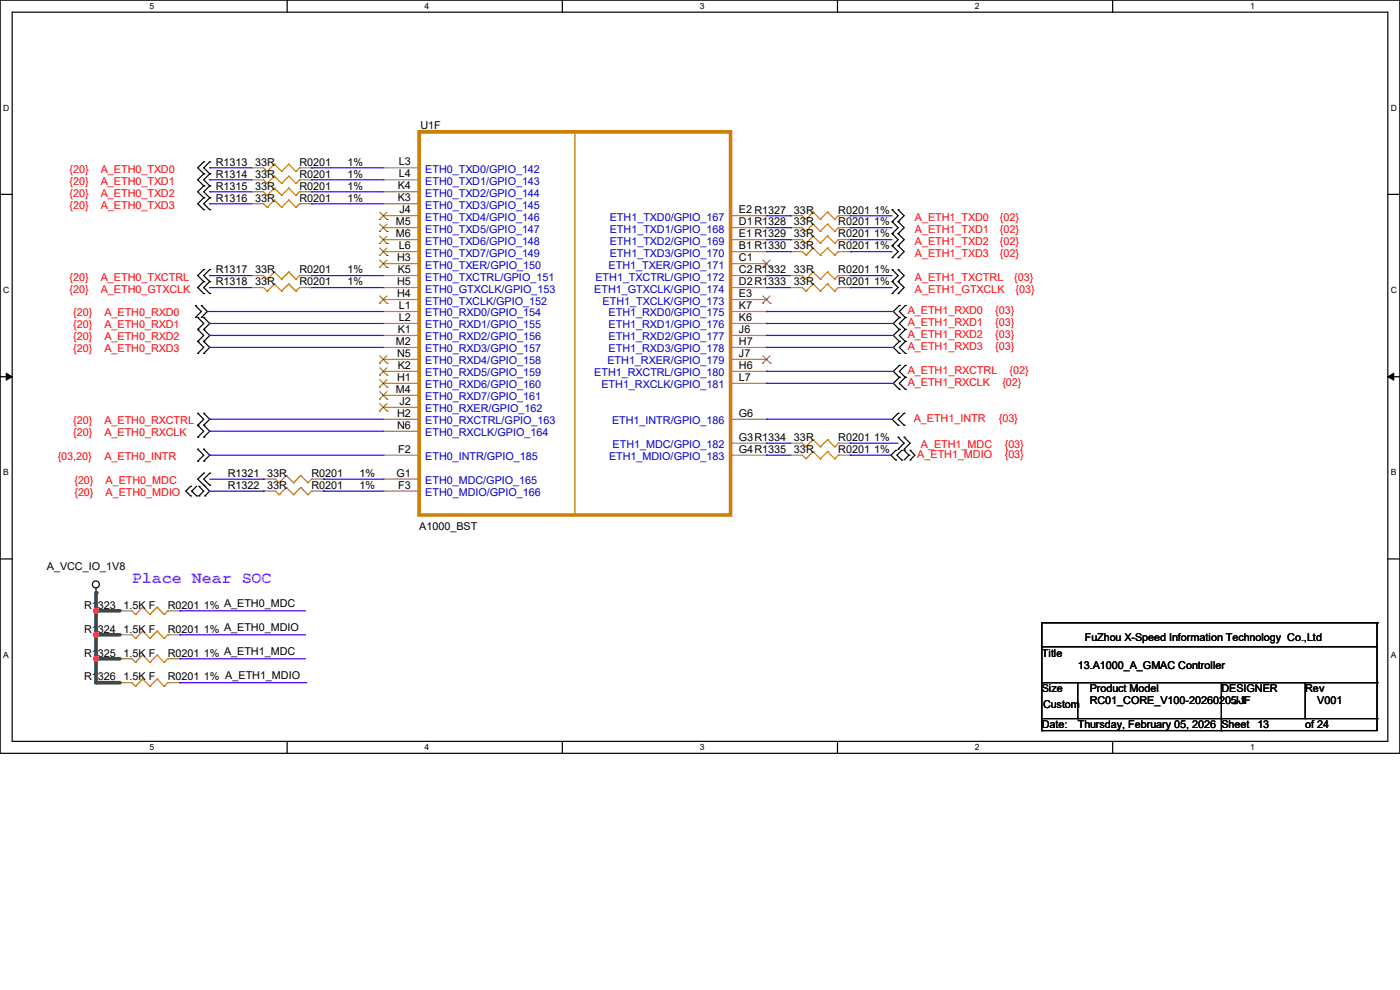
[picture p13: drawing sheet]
<svg xmlns="http://www.w3.org/2000/svg" width="297mm" height="210mm" viewBox="0 0 297 210" stroke-linecap="round" stroke-linejoin="round" font-family="sans-serif">
<defs><g id="words">
<text font-size="3.6" fill="#f0f" x="28" y="123.6">Place Near SOC</text>
<g font-size="2.3">
<text x="89.2" y="27.3">U1F</text>
<text x="45.8" y="35.1">R1313</text>
<text x="54.1" y="35.1">33R</text>
<text x="63.5" y="35.1">R0201</text>
<text x="73.7" y="35.1">1%</text>
<text x="84.6" y="35.1">L3</text>
<text x="45.8" y="37.7">R1314</text>
<text x="45.8" y="40.2">R1315</text>
<text x="54.1" y="37.7">33R</text>
<text x="54.1" y="40.2">33R</text>
<text x="63.5" y="37.7">R0201</text>
<text x="63.5" y="40.2">R0201</text>
<text x="73.7" y="37.7">1%</text>
<text x="73.7" y="40.2">1%</text>
<text x="84.4" y="40.1">K4</text>
<text x="84.6" y="37.6">L4</text>
<text x="45.8" y="42.8">R1316</text>
<text x="54.1" y="42.8">33R</text>
<text x="63.5" y="42.8">R0201</text>
<text x="73.7" y="42.8">1%</text>
<text x="84" y="47.8">M5</text>
<text x="84.4" y="42.7">K3</text>
<text x="84.8" y="45.2">J4</text>
<text x="156.8" y="45.2">E2 R1327</text>
<text x="156.8" y="47.8">D1R1328</text>
<text x="168.4" y="45.3">33R</text>
<text x="168.4" y="47.8">33R</text>
<text x="177.8" y="45.3">R0201 1%</text>
<text x="177.8" y="47.8">R0201 1%</text>
<text x="84" y="50.3">M6</text>
<text x="84.6" y="52.8">L6</text>
<text x="156.8" y="50.3">E1 R1329</text>
<text x="156.8" y="52.8">B1 R1330</text>
<text x="168.4" y="50.4">33R</text>
<text x="168.4" y="52.9">33R</text>
<text x="177.8" y="50.4">R0201 1%</text>
<text x="177.8" y="52.9">R0201 1%</text>
<text x="45.8" y="58">R1317</text>
<text x="54.1" y="58">33R</text>
<text x="63.5" y="58">R0201</text>
<text x="73.7" y="58">1%</text>
<text x="84.2" y="55.4">H3</text>
<text x="84.4" y="57.9">K5</text>
<text x="156.8" y="55.4">C1</text>
<text x="156.8" y="57.9">C2R1332</text>
<text x="168.4" y="58">33R</text>
<text x="177.8" y="58">R0201 1%</text>
<text x="45.8" y="60.5">R1318</text>
<text x="54.1" y="60.5">33R</text>
<text x="63.5" y="60.5">R0201</text>
<text x="73.7" y="60.5">1%</text>
<text x="84.2" y="60.5">H5</text>
<text x="84.2" y="63">H4</text>
<text x="84.6" y="65.5">L1</text>
<text x="156.8" y="60.5">D2R1333</text>
<text x="156.8" y="63">E3</text>
<text x="156.8" y="65.5">K7</text>
<text x="168.4" y="60.5">33R</text>
<text x="177.8" y="60.5">R0201 1%</text>
<text x="84.4" y="70.6">K1</text>
<text x="84.6" y="68.1">L2</text>
<text x="156.8" y="68.1">K6</text>
<text x="156.8" y="70.6">J6</text>
<text x="84" y="73.2">M2</text>
<text x="84.2" y="75.7">N5</text>
<text x="156.8" y="73.2">H7</text>
<text x="156.8" y="75.7">J7</text>
<text x="84" y="83.3">M4</text>
<text x="84.2" y="80.8">H1</text>
<text x="84.4" y="78.2">K2</text>
<text x="156.8" y="78.2">H6</text>
<text x="156.8" y="80.8">L7</text>
<text x="84.2" y="88.4">H2</text>
<text x="84.8" y="85.9">J2</text>
<text x="156.8" y="88.4">G6</text>
<text x="84.2" y="90.9">N6</text>
<text x="156.8" y="93.5">G3R1334</text>
<text x="168.4" y="93.6">33R</text>
<text x="177.8" y="93.6">R0201 1%</text>
<text x="48.3" y="101.2">R1321</text>
<text x="56.7" y="101.2">33R</text>
<text x="66.1" y="101.2">R0201</text>
<text x="76.2" y="101.2">1%</text>
<text x="84.1" y="101.1">G1</text>
<text x="84.5" y="96">F2</text>
<text x="156.8" y="96">G4R1335</text>
<text x="168.4" y="96.1">33R</text>
<text x="177.8" y="96.1">R0201 1%</text>
<text x="48.3" y="103.7">R1322</text>
<text x="56.7" y="103.7">33R</text>
<text x="66.1" y="103.7">R0201</text>
<text x="76.2" y="103.7">1%</text>
<text x="84.5" y="103.6">F3</text>
<text x="88.9" y="112.4">A1000_BST</text>
<text x="9.9" y="121">A_VCC_IO_1V8</text>
<text x="17.8" y="129.1">R1323</text>
<text x="26.2" y="129.1">1.5K F</text>
<text x="35.6" y="129.1">R0201 1% A_ETH0_MDC</text>
<text x="17.8" y="134.2">R1324</text>
<text x="26.2" y="134.2">1.5K F</text>
<text x="35.6" y="134.2">R0201 1% A_ETH0_MDIO</text>
<text x="230.2" y="136">FuZhou X-Speed Information Technology Co.,Ltd</text>
<text x="17.8" y="139.3">R1325</text>
<text x="26.2" y="139.3">1.5K F</text>
<text x="35.6" y="139.3">R0201 1% A_ETH1_MDC</text>
<text x="221" y="139.3">Title</text>
<text x="228.6" y="141.8">13.A1000_A_GMAC Controller</text>
<text x="17.8" y="144.4">R1326</text>
<text x="26.2" y="144.4">1.5K F</text>
<text x="35.6" y="144.4">R0201 1% A_ETH1_MDIO</text>
<text x="221" y="146.9">Size</text>
<text x="231.2" y="146.9">Product Model</text>
<text x="231.2" y="149.4">RC01_CORE_V100-20260205-1</text>
<text x="259.1" y="146.9">DESIGNER</text>
<text x="261.7" y="149.4">JJF</text>
<text x="276.9" y="146.9">Rev</text>
<text x="279.4" y="149.4">V001</text>
<text x="221" y="154.5">Date:</text>
<text x="221.3" y="150.2">Custom</text>
<text x="228.6" y="154.5">Thursday, February 05, 2026 Sheet</text>
<text x="266.7" y="154.5">13</text>
<text x="276.9" y="154.5">of 24</text>
</g>
<g font-size="2.3" fill="#f00">
<text x="14.8" y="36.7">{20}</text>
<text x="14.8" y="39.2">{20}</text>
<text x="14.8" y="41.7">{20}</text>
<text x="21.4" y="36.7">A_ETH0_TXD0</text>
<text x="21.4" y="39.2">A_ETH0_TXD1</text>
<text x="21.4" y="41.7">A_ETH0_TXD2</text>
<text x="14.8" y="44.3">{20}</text>
<text x="21.4" y="44.3">A_ETH0_TXD3</text>
<text x="194.1" y="46.8">A_ETH1_TXD0</text>
<text x="212.1" y="46.8">{02}</text>
<text x="194.1" y="49.4">A_ETH1_TXD1</text>
<text x="194.1" y="51.9">A_ETH1_TXD2</text>
<text x="212.1" y="49.4">{02}</text>
<text x="212.1" y="51.9">{02}</text>
<text x="14.8" y="59.5">{20}</text>
<text x="21.4" y="59.5">A_ETH0_TXCTRL</text>
<text x="194.1" y="54.4">A_ETH1_TXD3</text>
<text x="194.1" y="59.5">A_ETH1_TXCTRL</text>
<text x="212.1" y="54.4">{02}</text>
<text x="215.2" y="59.5">{03}</text>
<text x="14.8" y="62.1">{20}</text>
<text x="21.4" y="62.1">A_ETH0_GTXCLK</text>
<text x="194.1" y="62.1">A_ETH1_GTXCLK</text>
<text x="215.4" y="62.1">{03}</text>
<text x="15.5" y="67.1">{20}</text>
<text x="15.5" y="69.7">{20}</text>
<text x="22.1" y="67.1">A_ETH0_RXD0</text>
<text x="22.1" y="69.7">A_ETH0_RXD1</text>
<text x="192.6" y="66.6">A_ETH1_RXD0</text>
<text x="192.6" y="69.2">A_ETH1_RXD1</text>
<text x="192.6" y="71.7">A_ETH1_RXD2</text>
<text x="211.1" y="66.6">{03}</text>
<text x="211.1" y="69.2">{03}</text>
<text x="211.1" y="71.7">{03}</text>
<text x="15.5" y="72.2">{20}</text>
<text x="15.5" y="74.8">{20}</text>
<text x="22.1" y="72.2">A_ETH0_RXD2</text>
<text x="22.1" y="74.8">A_ETH0_RXD3</text>
<text x="192.6" y="74.3">A_ETH1_RXD3</text>
<text x="211.1" y="74.3">{03}</text>
<text x="192.6" y="79.3">A_ETH1_RXCTRL</text>
<text x="192.6" y="81.9">A_ETH1_RXCLK</text>
<text x="212.6" y="81.9">{02}</text>
<text x="214.2" y="79.3">{02}</text>
<text x="193.8" y="89.5">A_ETH1_INTR</text>
<text x="211.9" y="89.5">{03}</text>
<text x="15.5" y="90">{20}</text>
<text x="15.5" y="92.5">{20}</text>
<text x="22.1" y="90">A_ETH0_RXCTRL</text>
<text x="22.1" y="92.5">A_ETH0_RXCLK</text>
<text x="195.4" y="95.1">A_ETH1_MDC</text>
<text x="213.1" y="95.1">{03}</text>
<text x="12.2" y="97.6">{03,20}</text>
<text x="22.1" y="97.6">A_ETH0_INTR</text>
<text x="194.6" y="97.1">A_ETH1_MDIO</text>
<text x="213.2" y="97.1">{03}</text>
<text x="15.8" y="102.7">{20}</text>
<text x="15.8" y="105.2">{20}</text>
<text x="22.4" y="102.7">A_ETH0_MDC</text>
<text x="22.4" y="105.2">A_ETH0_MDIO</text>
</g>
<g font-size="2.3" fill="#00c">
<text x="90.2" y="36.7">ETH0_TXD0/GPIO_142</text>
<text x="90.2" y="39.2">ETH0_TXD1/GPIO_143</text>
<text x="90.2" y="41.7">ETH0_TXD2/GPIO_144</text>
<text x="90.2" y="44.3">ETH0_TXD3/GPIO_145</text>
<text x="90.2" y="46.8">ETH0_TXD4/GPIO_146</text>
<text x="129.4" y="46.8">ETH1_TXD0/GPIO_167</text>
<text x="90.2" y="49.4">ETH0_TXD5/GPIO_147</text>
<text x="90.2" y="51.9">ETH0_TXD6/GPIO_148</text>
<text x="129.4" y="49.4">ETH1_TXD1/GPIO_168</text>
<text x="129.4" y="51.9">ETH1_TXD2/GPIO_169</text>
<text x="90.2" y="54.4">ETH0_TXD7/GPIO_149</text>
<text x="90.2" y="57">ETH0_TXER/GPIO_150</text>
<text x="90.2" y="59.5">ETH0_TXCTRL/GPIO_151</text>
<text x="126.3" y="59.5">ETH1_TXCTRL/GPIO_172</text>
<text x="129.1" y="57">ETH1_TXER/GPIO_171</text>
<text x="129.4" y="54.4">ETH1_TXD3/GPIO_170</text>
<text x="90.2" y="62.1">ETH0_GTXCLK/GPIO_153</text>
<text x="90.2" y="64.6">ETH0_TXCLK/GPIO_152</text>
<text x="126.1" y="62.1">ETH1_GTXCLK/GPIO_174</text>
<text x="127.8" y="64.6">ETH1_TXCLK/GPIO_173</text>
<text x="90.2" y="67.1">ETH0_RXD0/GPIO_154</text>
<text x="90.2" y="69.7">ETH0_RXD1/GPIO_155</text>
<text x="129.1" y="67.1">ETH1_RXD0/GPIO_175</text>
<text x="129.1" y="69.7">ETH1_RXD1/GPIO_176</text>
<text x="90.2" y="72.2">ETH0_RXD2/GPIO_156</text>
<text x="90.2" y="74.8">ETH0_RXD3/GPIO_157</text>
<text x="90.2" y="77.3">ETH0_RXD4/GPIO_158</text>
<text x="128.9" y="77.3">ETH1_RXER/GPIO_179</text>
<text x="129.1" y="72.2">ETH1_RXD2/GPIO_177</text>
<text x="129.1" y="74.8">ETH1_RXD3/GPIO_178</text>
<text x="90.2" y="79.8">ETH0_RXD5/GPIO_159</text>
<text x="90.2" y="82.4">ETH0_RXD6/GPIO_160</text>
<text x="126.1" y="79.8">ETH1_RXCTRL/GPIO_180</text>
<text x="127.6" y="82.4">ETH1_RXCLK/GPIO_181</text>
<text x="90.2" y="84.9">ETH0_RXD7/GPIO_161</text>
<text x="90.2" y="87.5">ETH0_RXER/GPIO_162</text>
<text x="90.2" y="90">ETH0_RXCTRL/GPIO_163</text>
<text x="90.2" y="92.5">ETH0_RXCLK/GPIO_164</text>
<text x="129.8" y="90">ETH1_INTR/GPIO_186</text>
<text x="130" y="95.1">ETH1_MDC/GPIO_182</text>
<text x="90.2" y="97.6">ETH0_INTR/GPIO_185</text>
<text x="129.2" y="97.6">ETH1_MDIO/GPIO_183</text>
<text x="90.2" y="102.7">ETH0_MDC/GPIO_165</text>
<text x="90.2" y="105.2">ETH0_MDIO/GPIO_166</text>
</g>
<g font-size="1.8">
<text x="31.7" y="1.9">5</text>
<text x="90.1" y="1.9">4</text>
<text x="148.5" y="1.9">3</text>
<text x="206.8" y="1.9">2</text>
<text x="265.2" y="1.9">1</text>
<text x=".7" y="23.5">D</text>
<text x="295.1" y="23.5">D</text>
<text x=".7" y="62.1">C</text>
<text x="295.1" y="62.1">C</text>
<text x=".7" y="100.8">B</text>
<text x="295.1" y="100.8">B</text>
<text x=".7" y="139.5">A</text>
<text x="295.1" y="139.5">A</text>
<text x="31.7" y="159.1">5</text>
<text x="90.1" y="159.1">4</text>
<text x="148.5" y="159.1">3</text>
<text x="206.8" y="159.1">2</text>
<text x="265.2" y="159.1">1</text>
</g>
</g></defs>
<path d="M0 0h297v159.8h-297zM2.6 2.6h291.8v154.7h-291.8z" fill="none" stroke="#000" stroke-width=".25"/>
<g fill="#fff">
<path d="M31.7 .3h1v2h-1z"/>
<path d="M31.7 157.5h1v2h-1z"/>
</g>
<path d="M60.9 0v2.6M60.9 157.3v2.5" fill="none" stroke="#000" stroke-width=".25"/>
<g fill="#fff">
<path d="M90.1 .3h1v2h-1z"/>
<path d="M90.1 157.5h1v2h-1z"/>
</g>
<path d="M119.3 0v2.6M119.3 157.3v2.5" fill="none" stroke="#000" stroke-width=".25"/>
<g fill="#fff">
<path d="M148.5 .3h.9v2h-.9z"/>
<path d="M148.5 157.5h.9v2h-.9z"/>
</g>
<path d="M177.7 0v2.6M177.7 157.3v2.5" fill="none" stroke="#000" stroke-width=".25"/>
<g fill="#fff">
<path d="M206.8 .3h1v2h-1z"/>
<path d="M206.8 157.5h1v2h-1z"/>
</g>
<path d="M236.1 0v2.6M236.1 157.3v2.5" fill="none" stroke="#000" stroke-width=".25"/>
<g fill="#fff">
<path d="M265.2 .3h1v2h-1z"/>
<path d="M265.2 157.5h1v2h-1z"/>
<path d="M.7 21.9h1.2v2h-1.2z"/>
<path d="M295.1 21.9h1.2v2h-1.2z"/>
<path d="M.7 60.5h1.2v2h-1.2z"/>
<path d="M295.1 60.5h1.2v2h-1.2z"/>
</g>
<path d="M0 41.2h2.6M294.4 41.2h2.6" fill="none" stroke="#000" stroke-width=".25"/>
<g fill="#fff">
<path d="M.7 99.2h1.2v2h-1.2z"/>
<path d="M295.1 99.2h1.1v2h-1.1z"/>
</g>
<path d="M0 79.9h2.6M294.4 79.9h2.6" fill="none" stroke="#000" stroke-width=".25"/>
<path d="M1.3 79.2l1.3 .7-1.3 .7zM294.4 79.9l1.3-.7v1.4z" fill="#000" stroke="#000" stroke-width=".21"/>
<g fill="#fff">
<path d="M.7 137.9h1.2v2h-1.2z"/>
<path d="M295.1 137.9h1.1v2h-1.1z"/>
</g>
<g fill="none" stroke="#000" stroke-width=".25">
<path d="M43.2 34.3h.1M43.2 36.9h.1M43.2 39.4h.1M43.2 34.3l-1.2 1.3 1.2 1.3M43.2 36.9l-1.2 1.2 1.2 1.3M43.2 39.4l-1.2 1.3 1.2 1.3M44.5 34.3h.1M44.5 36.9h.1M44.5 39.4h.1M44.5 34.3l-1.3 1.3 1.3 1.3M44.5 36.9l-1.3 1.2 1.3 1.3M44.5 39.4l-1.3 1.3 1.3 1.3"/>
<path d="M43.2 42h.1M43.2 44.5h.1M43.2 57.2h.1M43.2 59.7h.1M43.2 42l-1.2 1.2 1.2 1.3M43.2 57.2l-1.2 1.3 1.2 1.2M43.2 59.7l-1.2 1.3 1.2 1.3M44.5 42h.1M44.5 44.5h.1M44.5 57.2h.1M44.5 59.7h.1M44.5 42l-1.3 1.2 1.3 1.3"/>
<path d="M44.5 57.2l-1.3 1.3 1.3 1.2M44.5 59.7l-1.3 1.3 1.3 1.3M189.3 44.5h.1M189.3 47h.1M189.3 49.6h.1M189.3 52.1h.1M189.3 54.7h.1M189.3 57.2h.1M189.3 59.7h.1M189.3 44.5l1.2 1.3-1.2 1.2M189.3 47l1.2 1.3-1.2 1.3M189.3 49.6l1.2 1.2-1.2 1.3"/>
<path d="M189.3 52.1l1.2 1.3-1.2 1.3M189.3 57.2l1.2 1.3-1.2 1.2M189.3 59.7l1.2 1.3-1.2 1.3M190.5 44.5h.1M190.5 47h.1M190.5 49.6h.1M190.5 52.1h.1M190.5 54.7h.1M190.5 57.2h.1M190.5 59.7h.1M190.5 44.5l1.3 1.3-1.3 1.2M190.5 47l1.3 1.3-1.3 1.3"/>
<path d="M190.5 49.6l1.3 1.2-1.3 1.3M190.5 52.1l1.3 1.3-1.3 1.3M190.5 57.2l1.3 1.3-1.3 1.2M190.5 59.7l1.3 1.3-1.3 1.3M41.4 64.8h.1M41.4 67.4h.1M41.4 64.8l1.3 1.3-1.3 1.3M42 67.4h.1M42 69.9h.1M42 72.4h.1M42 75h.1M42 67.4l1.2 1.2-1.2 1.3"/>
<path d="M42 69.9l1.2 1.3-1.2 1.2M42 72.4l1.2 1.3-1.2 1.3M42.7 67.4h.1M42.7 64.8h.1M42.7 64.8l1.3 1.3-1.3 1.3M43.2 62.3h.1M43.2 69.9h.1M43.2 67.4h.1M43.2 72.4h.1M43.2 75h.1M43.2 67.4l1.3 1.2-1.3 1.3M43.2 69.9l1.3 1.3-1.3 1.2"/>
<path d="M43.2 72.4l1.3 1.3-1.3 1.3M44.5 62.3h.1M189.3 62.3h.1M190.5 62.3h.1M190.8 64.8h.1M190.8 67.4h.1M190.8 69.9h.1M190.8 72.4h.1M190.8 75h.1M190.8 77.5h.1M190.8 64.8l-1.3 1.3 1.3 1.3M190.8 67.4l-1.3 1.2 1.3 1.3"/>
<path d="M190.8 69.9l-1.3 1.3 1.3 1.2M190.8 72.4l-1.3 1.3 1.3 1.3M190.8 77.5l-1.3 1.3 1.3 1.3M192.1 67.4h.1M192.1 64.8h.1M192.1 69.9h.1M192.1 72.4h.1M192.1 75h.1M192.1 77.5h.1M192.1 64.8l-1.3 1.3 1.3 1.3M192.1 67.4l-1.3 1.2 1.3 1.3M192.1 69.9l-1.3 1.3 1.3 1.2"/>
<path d="M192.1 72.4l-1.3 1.3 1.3 1.3M192.1 77.5l-1.3 1.3 1.3 1.3M42 87.7h.1M42 90.2h.1M42 92.8h.1M42 95.3h.1M42 97.8h.1M42 87.7l1.2 1.2-1.2 1.3M42 90.2l1.2 1.3-1.2 1.3M42 95.3l1.2 1.3-1.2 1.2M43.2 90.2h.1M43.2 87.7h.1"/>
<path d="M43.2 92.8h.1M43.2 97.8h.1M43.2 95.3h.1M43.2 87.7l1.3 1.2-1.3 1.3M43.2 90.2l1.3 1.3-1.3 1.3M43.2 95.3l1.3 1.3-1.3 1.2M190 95.5h.1M190 97.6h.1M190 95.5l-1 1.1 1 1M190.5 90.2h.1M190.5 87.7h.1M190.5 92.8h.1"/>
<path d="M190.5 95.3h.1M190.5 87.7l-1.2 1.2 1.2 1.3M190.5 92.8l1.3 1.2-1.3 1.3M190.8 80.1h.1M190.8 82.6h.1M190.8 80.1l-1.3 1.2 1.3 1.3M191.3 95.5h.1M191.3 97.6h.1M191.3 95.5l-1 1.1 1 1M191.8 87.7h.1M191.8 90.2h.1M191.8 92.8h.1"/>
<path d="M191.8 95.3h.1M191.8 95.5h.1M191.8 87.7l-1.3 1.2 1.3 1.3M191.8 92.8l1.3 1.2-1.3 1.3M191.8 95.5l1 1.1M192.1 80.1h.1M192.1 82.6h.1M192.1 80.1l-1.3 1.2 1.3 1.3M192.8 96.6h.1M192.8 96.6l-1 1M193.1 97.6h.1M193.1 95.5h.1"/>
<path d="M193.1 95.5l1 1.1-1 1M0 118.6h2.6M40.4 103.2h.1M40.4 105.2h.1M40.4 103.2l-1 1 1 1M40.7 104.2h.1M40.7 104.2l1 1M41.7 105.2h.1M41.7 103.2l-1 1M42.2 105.2h.1M42.2 103.2h.1M42.2 103.2l1 1-1 1"/>
<path d="M43.2 100.4h.1M43.2 102.9h.1M43.2 100.4l-1.2 1.2 1.2 1.3M43.5 105.2h.1M43.5 103.2h.1M43.5 103.2l1 1-1 1M44.5 100.4h.1M44.5 102.9h.1M44.5 100.4l-1.3 1.2 1.3 1.3M294.4 118.6h2.6M20.4 125.8h.1M20.4 124.8v1"/>
<path d="M221 137.2h.1M221 137.2h71.1M292.1 132.1h.1M292.1 132.1h-71.1v22.9M292.1 132.1v22.9h-71.1M221 155h.1M221 144.8h71.1M221 152.4h71.1M228.6 152.4h.1M228.6 144.8v7.6M259.1 152.4h.1M259.1 155h.1"/>
<path d="M259.1 144.8v10.2M276.9 152.4h.1M276.9 144.8v7.6M292.1 144.8h.1M292.1 152.4h.1"/>
<circle cx="20.3" cy="124" r=".74"/>
</g>
<g fill="none" stroke="#cc8006" stroke-width=".25">
<path d="M55.9 35.6l.8 .8M55.9 38.1l.8 .8M56.7 36.4h.1M56.7 38.9h.1M58.2 34.8h.1M58.2 37.4h.1M58.2 39.9h.1M58.2 34.8l-1.5 1.6M58.2 34.8l1.5 1.6M58.2 37.4l-1.5 1.5M58.2 37.4l1.5 1.5M58.2 39.9l-1.5 1.5"/>
<path d="M58.2 39.9l1.5 1.5M59.7 36.4h.1M59.7 38.9h.1M61.3 34.8h.1M61.3 37.4h.1M61.3 39.9h.1M61.3 34.8l-1.6 1.6M61.3 34.8l1.5 1.6M61.3 37.4l-1.6 1.5M61.3 37.4l1.5 1.5M61.3 39.9l-1.6 1.5M61.3 39.9l1.5 1.5"/>
<path d="M62.8 36.4h.1M62.8 38.9h.1M63.5 35.6h.1M63.5 38.1h.1M63.5 35.6l-.7 .8M63.5 38.1l-.7 .8M122 28v81.3M55.9 58.5l.8 .7M55.9 40.7l.8 .7M55.9 43.2l.8 .8M56.7 59.2h.1M56.7 41.4h.1"/>
<path d="M56.7 44h.1M58.2 57.7h.1M58.2 42.5h.1M58.2 57.7l-1.5 1.5M58.2 57.7l1.5 1.5M58.2 42.5l-1.5 1.5M58.2 42.5l1.5 1.5M59.7 59.2h.1M59.7 41.4h.1M59.7 44h.1M61.3 57.7h.1M61.3 42.5h.1"/>
<path d="M61.3 57.7l-1.6 1.5M61.3 57.7l1.5 1.5M61.3 42.5l-1.6 1.5M61.3 42.5l1.5 1.5M62.8 59.2h.1M62.8 41.4h.1M62.8 44h.1M63.5 58.5h.1M63.5 40.7h.1M63.5 43.2h.1M63.5 58.5l-.7 .7M63.5 40.7l-.7 .7"/>
<path d="M63.5 43.2l-.7 .8M170.2 45.8l.8 .7M170.2 48.3l.8 .8M170.2 58.5l.8 .7M170.2 50.8l.8 .8M170.2 53.4l.8 .7M171 46.5h.1M171 49.1h.1M171 59.2h.1M171 51.6h.1M171 54.1h.1M172.5 45h.1"/>
<path d="M172.5 47.5h.1M172.5 57.7h.1M172.5 50.1h.1M172.5 52.6h.1M172.5 45l-1.5 1.5M172.5 45l1.5 1.5M172.5 47.5l-1.5 1.6M172.5 47.5l1.5 1.6M172.5 57.7l-1.5 1.5M172.5 57.7l1.5 1.5M172.5 50.1l-1.5 1.5M172.5 50.1l1.5 1.5"/>
<path d="M172.5 52.6l-1.5 1.5M172.5 52.6l1.5 1.5M174 46.5h.1M174 49.1h.1M174 59.2h.1M174 51.6h.1M174 54.1h.1M175.6 45h.1M175.6 47.5h.1M175.6 57.7h.1M175.6 50.1h.1M175.6 52.6h.1"/>
<path d="M175.6 45l-1.6 1.5M175.6 45l1.5 1.5M175.6 47.5l-1.6 1.6M175.6 47.5l1.5 1.6M175.6 57.7l-1.6 1.5M175.6 57.7l1.5 1.5M175.6 50.1l-1.6 1.5M175.6 50.1l1.5 1.5M175.6 52.6l-1.6 1.5M175.6 52.6l1.5 1.5M177.1 46.5h.1M177.1 49.1h.1"/>
<path d="M177.1 59.2h.1M177.1 51.6h.1M177.1 54.1h.1M177.8 45.8h.1M177.8 48.3h.1M177.8 58.5h.1M177.8 50.8h.1M177.8 53.4h.1M177.8 45.8l-.7 .7M177.8 48.3l-.7 .8M177.8 58.5l-.7 .7M177.8 50.8l-.7 .8"/>
<path d="M177.8 53.4l-.7 .7M55.9 61l.8 .8M56.7 61.8h.1M58.2 60.2h.1M58.2 60.2l-1.5 1.6M58.2 60.2l1.5 1.6M59.7 61.8h.1M61.3 60.2h.1M61.3 60.2l-1.6 1.6M61.3 60.2l1.5 1.6M62.8 61.8h.1M63.5 61h.1"/>
<path d="M63.5 61l-.7 .8M170.2 61l.8 .8M171 61.8h.1M172.5 60.2h.1M172.5 60.2l-1.5 1.6M172.5 60.2l1.5 1.6M174 61.8h.1M175.6 60.2h.1M175.6 60.2l-1.6 1.6M175.6 60.2l1.5 1.6M177.1 61.8h.1M177.8 61h.1"/>
<path d="M177.8 61l-.7 .8M170.2 94l.8 .8M170.2 96.6l.8 .7M171 94.8h.1M171 97.3h.1M172.5 93.3h.1M172.5 95.8h.1M172.5 93.3l-1.5 1.5M172.5 93.3l1.5 1.5M172.5 95.8l-1.5 1.5M172.5 95.8l1.5 1.5M174 94.8h.1"/>
<path d="M174 97.3h.1M175.6 93.3h.1M175.6 95.8h.1M175.6 93.3l-1.6 1.5M175.6 93.3l1.5 1.5M175.6 95.8l-1.6 1.5M175.6 95.8l1.5 1.5M177.1 94.8h.1M177.1 97.3h.1M177.8 94h.1M177.8 96.6h.1M177.8 94l-.7 .8"/>
<path d="M177.8 96.6l-.7 .7M58.5 101.6l.7 .8M58.5 104.2l.7 .7M59.2 102.4h.1M59.2 104.9h.1M60.7 100.9h.1M60.7 103.4h.1M60.7 100.9l-1.5 1.5M60.7 100.9l1.6 1.5M60.7 103.4l-1.5 1.5M60.7 103.4l1.6 1.5M62.3 102.4h.1"/>
<path d="M62.3 104.9h.1M63.8 100.9h.1M63.8 103.4h.1M63.8 100.9l-1.5 1.5M63.8 100.9l1.5 1.5M63.8 103.4l-1.5 1.5M63.8 103.4l1.5 1.5M65.3 102.4h.1M65.3 104.9h.1M66.1 101.6h.1M66.1 104.2h.1M66.1 101.6l-.8 .8"/>
<path d="M66.1 104.2l-.8 .7M122 109.3h.1M28 129.6l.7 .7M28 134.7l.7 .7M28 139.7l.7 .8M28.7 130.3h.1M28.7 135.4h.1M30.3 128.8h.1M30.3 133.9h.1M30.3 139h.1M30.3 128.8l-1.6 1.5M30.3 128.8l1.5 1.5"/>
<path d="M30.3 133.9l-1.6 1.5M30.3 133.9l1.5 1.5M30.3 139l-1.6 1.5M30.3 139l1.5 1.5M31.8 130.3h.1M31.8 135.4h.1M33.3 128.8h.1M33.3 133.9h.1M33.3 139h.1M33.3 128.8l-1.5 1.5M33.3 128.8l1.5 1.5M33.3 133.9l-1.5 1.5"/>
<path d="M33.3 133.9l1.5 1.5M33.3 139l-1.5 1.5M33.3 139l1.5 1.5M34.8 130.3h.1M34.8 135.4h.1M35.6 129.6h.1M35.6 134.7h.1M35.6 139.7h.1M35.6 129.6l-.8 .7M35.6 134.7l-.8 .7M35.6 139.7l-.8 .8M28 144.8l.7 .8"/>
<path d="M28.7 140.5h.1M28.7 145.6h.1M30.3 144.1h.1M30.3 144.1l-1.6 1.5M30.3 144.1l1.5 1.5M31.8 140.5h.1M31.8 145.6h.1M33.3 144.1h.1M33.3 144.1l-1.5 1.5M33.3 144.1l1.5 1.5M34.8 140.5h.1M34.8 145.6h.1"/>
<path d="M35.6 144.8h.1M35.6 144.8l-.8 .8"/>
</g>
<g fill="none" stroke="#a84" stroke-width=".25">
<path d="M53.4 35.6h.1M53.4 38.1h.1M53.4 35.6h2.5M53.4 38.1h2.5M63.5 35.6h2.6M63.5 38.1h2.6M66.1 35.6h.1M66.1 38.1h.1M81.3 35.6h.1M81.3 38.1h.1M81.3 35.6h7.6M81.3 38.1h7.6"/>
<path d="M53.4 58.5h.1M53.4 40.7h.1M53.4 43.2h.1M53.4 58.5h2.5M53.4 40.7h2.5M53.4 43.2h2.5M63.5 58.5h2.6M63.5 40.7h2.6M63.5 43.2h2.6M66.1 58.5h.1M66.1 40.7h.1M66.1 43.2h.1"/>
<path d="M81.3 40.7h.1M81.3 43.2h.1M81.3 45.8h.1M81.3 48.3h.1M81.3 50.8h.1M81.3 53.4h.1M81.3 55.9h.1M81.3 58.5h.1M81.3 45.8h7.6M81.3 58.5h7.6M81.3 48.3h7.6M81.3 50.8h7.6"/>
<path d="M81.3 40.7h7.6M81.3 53.4h7.6M81.3 55.9h7.6M81.3 43.2h7.6M155 45.8h7.6M155 58.5h7.6M155 48.3h7.6M155 50.8h7.6M155 53.4h7.6M155 55.9h7.6M162.6 45.8h.1M162.6 48.3h.1"/>
<path d="M162.6 50.8h.1M162.6 53.4h.1M162.6 55.9h.1M162.6 58.5h.1M167.7 45.8h.1M167.7 48.3h.1M167.7 58.5h.1M167.7 50.8h.1M167.7 53.4h.1M167.7 45.8h2.5M167.7 58.5h2.5M167.7 48.3h2.5"/>
<path d="M167.7 50.8h2.5M167.7 53.4h2.5M177.8 45.8h2.6M177.8 58.5h2.6M177.8 48.3h2.6M177.8 50.8h2.6M177.8 53.4h2.6M180.4 45.8h.1M180.4 48.3h.1M180.4 58.5h.1M180.4 50.8h.1M180.4 53.4h.1"/>
<path d="M53.4 61h.1M53.4 61h2.5M63.5 61h2.6M66.1 61h.1M81.3 61h.1M81.3 63.5h.1M81.3 66.1h.1M81.3 68.6h.1M81.3 71.2h.1M81.3 73.7h.1M81.3 76.2h.1M81.3 78.8h.1"/>
<path d="M81.3 61h7.6M81.3 63.5h7.6M81.3 66.1h7.6M81.3 68.6h7.6M81.3 71.2h7.6M81.3 73.7h7.6M81.3 76.2h7.6M81.3 78.8h7.6M155 61h7.6M155 63.5h7.6M155 66.1h7.6M155 68.6h7.6"/>
<path d="M155 71.2h7.6M155 73.7h7.6M155 76.2h7.6M155 78.8h7.6M162.6 61h.1M162.6 63.5h.1M162.6 66.1h.1M162.6 68.6h.1M162.6 71.2h.1M162.6 73.7h.1M162.6 76.2h.1M162.6 78.8h.1"/>
<path d="M167.7 61h.1M167.7 61h2.5M177.8 61h2.6M180.4 61h.1M81.3 81.3h.1M81.3 83.9h.1M81.3 86.4h.1M81.3 88.9h.1M81.3 91.5h.1M81.3 96.6h.1M81.3 96.6h7.6M81.3 81.3h7.6"/>
<path d="M81.3 88.9h7.6M81.3 83.9h7.6M81.3 86.4h7.6M81.3 91.5h7.6M155 94h7.6M155 96.6h7.6M155 81.3h7.6M155 88.9h7.6M162.6 81.3h.1M162.6 94h.1M162.6 96.6h.1M162.6 88.9h.1"/>
<path d="M167.7 94h.1M167.7 96.6h.1M167.7 94h2.5M167.7 96.6h2.5M177.8 94h2.6M177.8 96.6h2.6M180.4 94h.1M180.4 96.6h.1M55.9 101.6h.1M55.9 104.2h.1M55.9 101.6h2.6M55.9 104.2h2.6"/>
<path d="M66.1 101.6h2.5M66.1 104.2h2.5M68.6 101.6h.1M68.6 104.2h.1M81.3 101.6h.1M81.3 104.2h.1M81.3 101.6h7.6M81.3 104.2h7.6M25.4 129.6h.1M25.4 134.7h.1M25.4 139.7h.1M25.4 129.6h2.6"/>
<path d="M25.4 134.7h2.6M25.4 139.7h2.6M35.6 129.6h2.5M35.6 134.7h2.5M35.6 139.7h2.5M38.1 129.6h.1M38.1 134.7h.1M38.1 139.7h.1M25.4 144.8h.1M25.4 144.8h2.6M35.6 144.8h2.5M38.1 144.8h.1"/>
</g>
<path d="M88.9 28h66.1v81.3h-66.1z" fill="none" stroke="#cc8006" stroke-width=".76"/>
<g fill="none" stroke="#804000" stroke-width=".21">
<path d="M80.5 46.6h.1M80.5 49.1h.1M80.5 51.6h.1M80.5 54.2h.1M80.5 56.7h.1M80.6 45l1.5 1.6M80.6 47.5l1.5 1.6M80.6 50.1l1.5 1.5M80.6 52.6l1.5 1.6M80.6 55.2l1.5 1.5M82.1 45l-1.6 1.6M82.1 47.5l-1.6 1.6"/>
<path d="M82.1 50.1l-1.6 1.5M82.1 52.6l-1.6 1.6M82.1 55.2l-1.6 1.5M82.1 46.6h.1M82.1 49.1h.1M82.1 51.6h.1M82.1 54.2h.1M82.1 56.7h.1M161.8 56.7h.1M161.8 55.2l1.6 1.5M163.4 55.2l-1.6 1.5M163.4 56.7h.1"/>
<path d="M80.5 64.3h.1M80.5 77h.1M80.5 79.6h.1M80.6 62.8l1.5 1.5M80.6 75.5l1.5 1.5M80.6 78l1.5 1.6M82.1 62.8l-1.6 1.5M82.1 75.5l-1.6 1.5M82.1 78l-1.6 1.6M82.1 64.3h.1M82.1 77h.1M82.1 79.6h.1"/>
<path d="M161.8 64.3h.1M161.8 77h.1M161.8 62.8l1.6 1.5M161.8 75.5l1.6 1.5M163.4 62.8l-1.6 1.5M163.4 75.5l-1.6 1.5M163.4 64.3h.1M163.4 77h.1M80.5 82.1h.1M80.5 84.7h.1M80.5 87.2h.1M80.6 80.6l1.5 1.5"/>
<path d="M80.6 83.1l1.5 1.6M80.6 85.6l1.5 1.6M82.1 80.6l-1.6 1.5M82.1 83.1l-1.6 1.6M82.1 85.6l-1.6 1.6M82.1 82.1h.1M82.1 84.7h.1M82.1 87.2h.1"/>
</g>
<g fill="none" stroke="#4200ff" stroke-width=".25">
<path d="M44.5 35.6h.1M44.5 38.1h.1M44.5 35.6h8.9M44.5 38.1h8.9M66.1 35.6h.1M66.1 38.1h.1M66.1 35.6h15.2M66.1 38.1h15.2M44.5 40.7h.1M44.5 43.2h.1M44.5 58.5h.1M44.5 40.7h8.9"/>
<path d="M44.5 43.2h8.9M44.5 58.5h8.9M66.1 40.7h.1M66.1 43.2h.1M66.1 58.5h.1M66.1 40.7h15.2M66.1 43.2h15.2M66.1 58.5h15.2M162.6 58.5h.1M162.6 58.5h5.1M44 66.1h.1M44 66.1h37.3"/>
<path d="M44.5 61h.1M44.5 68.6h.1M44.5 71.2h.1M44.5 73.7h.1M44.5 61h8.9M44.5 68.6h36.8M44.5 71.2h36.8M44.5 73.7h36.8M66.1 61h.1M66.1 61h15.2M162.6 61h.1M162.6 61h5.1"/>
<path d="M44.5 88.9h.1M44.5 91.5h.1M44.5 96.6h.1M44.5 88.9h36.8M44.5 91.5h36.8M44.5 96.6h36.8M162.6 94h.1M162.6 96.6h.1M162.6 94h5.1M162.6 96.6h5.1M180.4 94h.1M180.4 94h10.1"/>
<path d="M44.5 101.6h11.4M44.5 104.2h11.4M55.9 101.6h.1M55.9 104.2h.1M68.6 101.6h.1M68.6 101.6h12.7M38.1 129.6h.1M38.1 129.6h26.7"/>
</g>
<path d="M20.4 129.6h5" fill="none" stroke="#008040" stroke-width=".76"/>
<circle cx="20.4" cy="129.6" r=".38" fill="#008040"/>
<path d="M20.4 125.8v3.8" fill="none" stroke="#008040" stroke-width=".76"/>
<circle cx="20.4" cy="125.8" r=".38" fill="#008040"/>
<path d="M38.1 134.7h.1M38.1 134.7h26.7" fill="none" stroke="#4200ff" stroke-width=".25"/>
<path d="M20.4 134.7h5" fill="none" stroke="#008040" stroke-width=".76"/>
<circle cx="20.4" cy="134.7" r=".38" fill="#008040"/>
<path d="M20.4 134.7v5" fill="none" stroke="#008040" stroke-width=".76"/>
<circle cx="20.4" cy="134.7" r=".38" fill="#008040"/>
<path d="M38.1 139.7h.1M38.1 139.7h26.7" fill="none" stroke="#4200ff" stroke-width=".25"/>
<path d="M20.4 139.7h5" fill="none" stroke="#008040" stroke-width=".76"/>
<circle cx="20.4" cy="139.7" r=".38" fill="#008040"/>
<path d="M20.4 139.7v5.1" fill="none" stroke="#008040" stroke-width=".76"/>
<circle cx="20.4" cy="139.7" r=".38" fill="#008040"/>
<circle cx="20.3" cy="139.7" r=".49" fill="#f00" stroke="#f00" stroke-width=".25"/>
<path d="M38.1 144.8h.1M38.1 144.8h27" fill="none" stroke="#4200ff" stroke-width=".25"/>
<path d="M20.4 144.8h5" fill="none" stroke="#008040" stroke-width=".76"/>
<circle cx="20.4" cy="144.8" r=".38" fill="#008040"/>
<g fill="none" stroke="#4200ff" stroke-width=".25">
<path d="M180.4 45.8h.1M180.4 48.3h.1M180.4 50.8h.1M180.4 53.4h.1M180.4 58.5h.1M180.4 45.8h8.9M180.4 48.3h8.9M180.4 50.8h8.9M180.4 53.4h8.9M180.4 58.5h8.9M162.6 73.7h.1M162.6 71.2h.1"/>
<path d="M162.6 78.8h.1M162.6 68.6h.1M162.6 66.1h.1M162.6 73.7h26.9M162.6 71.2h26.9M162.6 78.8h26.9M162.6 68.6h26.9M162.6 66.1h26.9M180.4 61h.1M180.4 61h8.9M162.6 88.9h.1M162.6 81.3h.1"/>
<path d="M162.6 88.9h26.7M162.6 81.3h26.9M180.4 96.6h.1M180.4 96.6h8.6M68.6 104.2h.1M68.6 104.2h12.7"/>
</g>
<path d="M20.4 129.6v5.1" fill="none" stroke="#008040" stroke-width=".76"/>
<circle cx="20.4" cy="129.6" r=".38" fill="#008040"/>
<g fill="#f00" stroke="#f00" stroke-width=".25">
<circle cx="20.3" cy="134.6" r=".49"/>
<circle cx="20.3" cy="129.6" r=".49"/>
<circle cx="20.3" cy="139.7" r=".49"/>
</g>
<path d="M162.6 53.4h5.1M162.6 50.8h5.1M162.6 48.3h5.1M162.6 45.8h5.1M167.7 53.4h.1M167.7 50.8h.1M167.7 48.3h.1M167.7 45.8h.1" fill="none" stroke="#4200ff" stroke-width=".25"/>
<use href="#words"/>
</svg>
